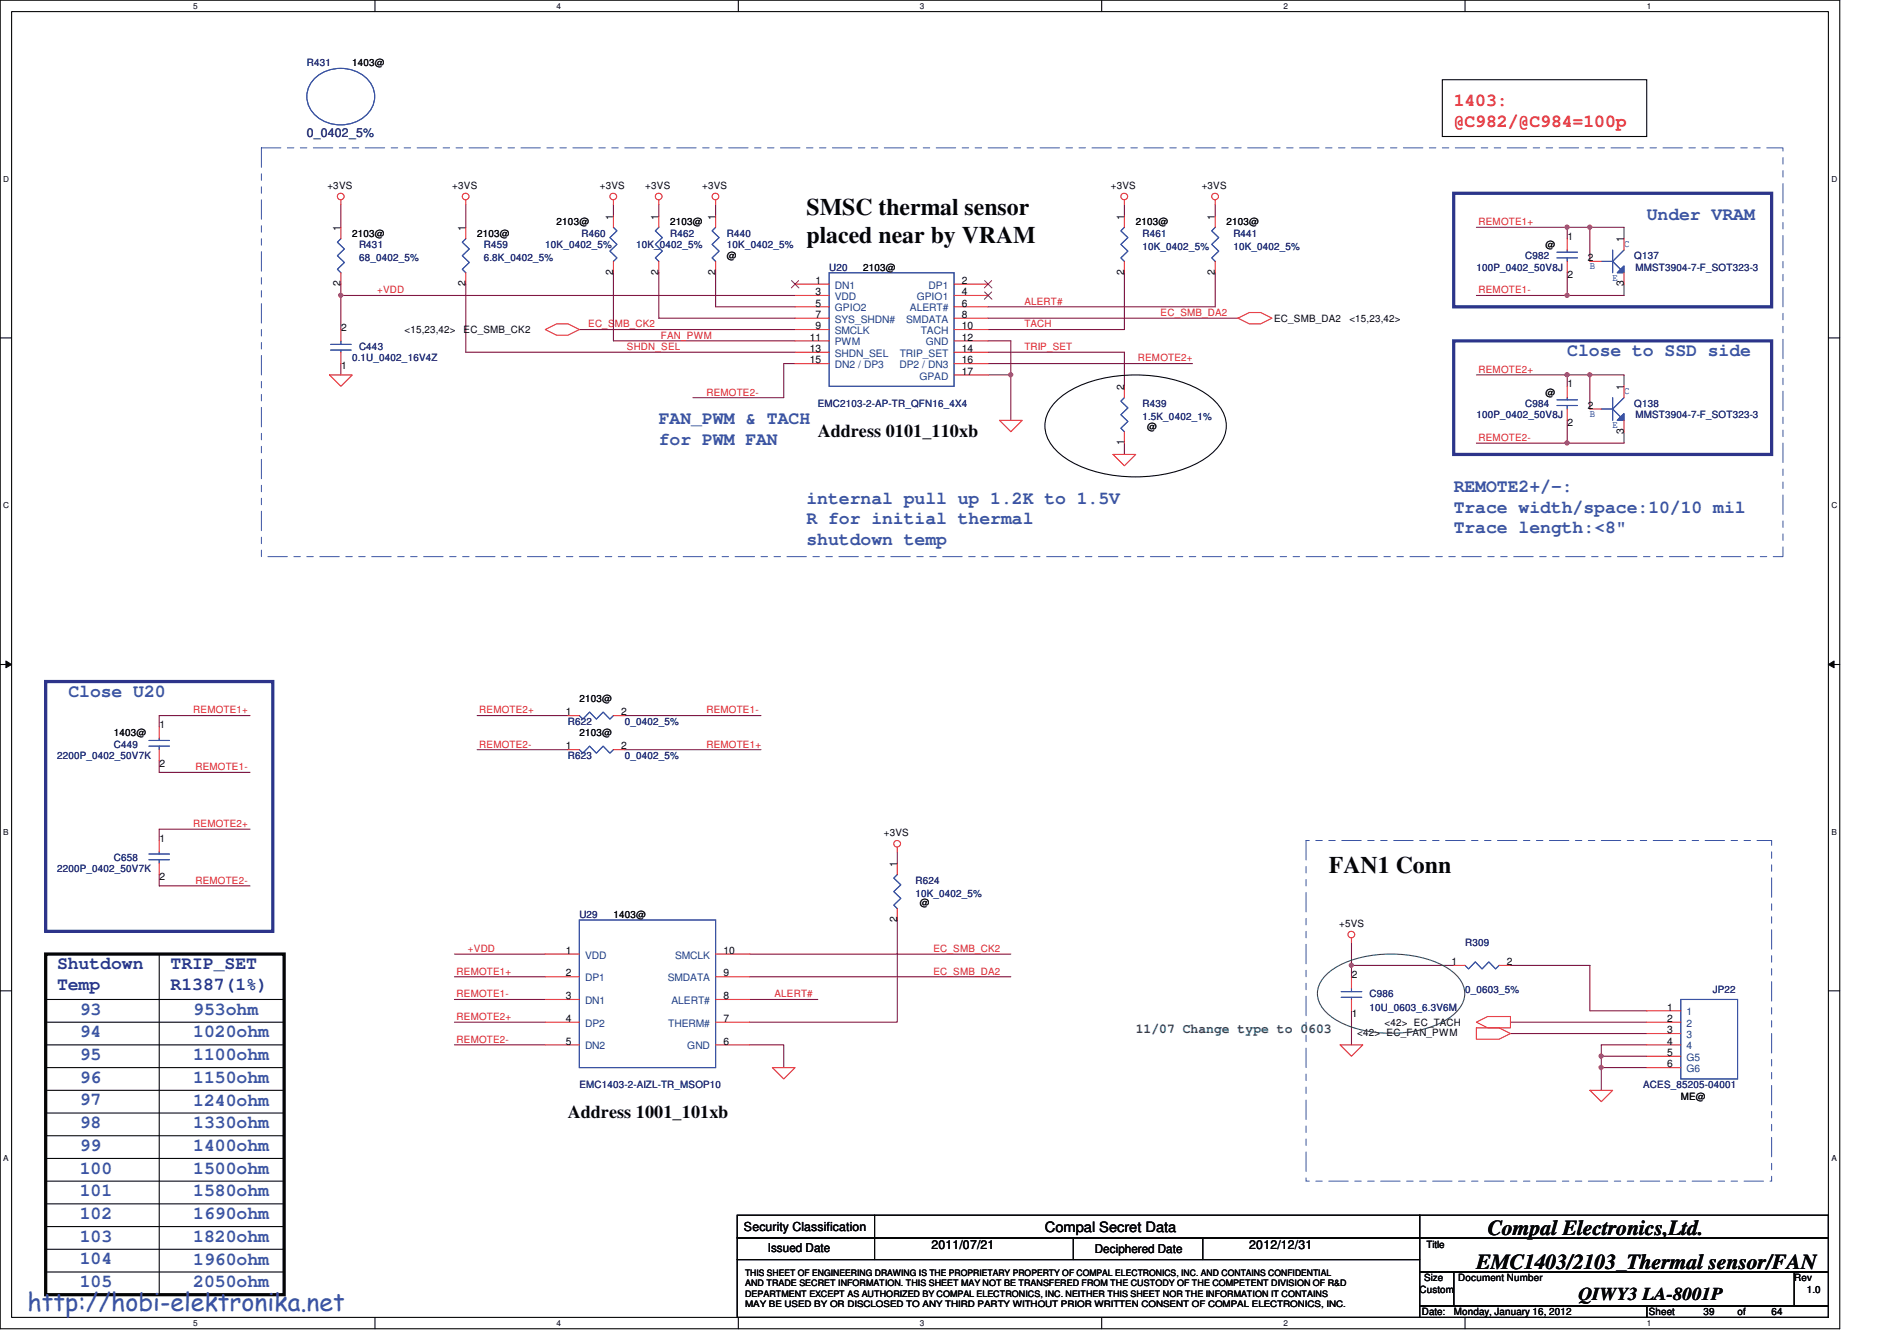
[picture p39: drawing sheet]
<svg xmlns="http://www.w3.org/2000/svg" width="297mm" height="210mm" viewBox="0 0 297 210" stroke-linecap="round" stroke-linejoin="round" font-family="sans-serif">
<defs><g id="words">
<text font-size="3.9" fill="#3953a4" x="4.3" y="205.2">http://hobi-elektronika.net</text>
<g font-size="3.7" fill="#040505">
<text x="126.3" y="33.7">SMSC thermal sensor</text>
<text x="126.3" y="38">placed near by VRAM</text>
<text x="208.1" y="136.8">FAN1 Conn</text>
</g>
<g font-size="3.3" fill="#040505">
<text x="233" y="193.3">Compal Electronics,Ltd.</text>
<text x="231.2" y="198.7">EMC1403/2103_Thermal sensor/FAN</text>
</g>
<g font-size="2.8" fill="#ec2426">
<text x="227.6" y="16.7">1403:</text>
<text x="227.6" y="19.9">@C982/@C984=100p</text>
</g>
<g font-size="2.8" fill="#3a53a4">
<text x="257.8" y="34.4">Under VRAM</text>
<text x="245.4" y="55.7">Close to SSD side</text>
<text x="103.2" y="66.4">FAN_PWM &amp; TACH</text>
<text x="103.2" y="69.6">for PWM FAN</text>
<text x="227.6" y="77.1">REMOTE2+/-:</text>
<text x="126.3" y="78.9">internal pull up 1.2K to 1.5V</text>
<text x="126.3" y="82.1">R for initial thermal</text>
<text x="227.6" y="80.3">Trace width/space:10/10 mil</text>
<text x="227.6" y="83.5">Trace length:&lt;8&quot;</text>
<text x="126.3" y="85.3">shutdown temp</text>
<text x="10.7" y="109.1">Close U20</text>
<text x="12.5" y="158.9">93</text>
<text x="30.3" y="158.9">953ohm</text>
<text x="12.5" y="162.4">94</text>
<text x="12.5" y="166">95</text>
<text x="30.3" y="162.4">1020ohm</text>
<text x="30.3" y="166">1100ohm</text>
<text x="12.5" y="169.5">96</text>
<text x="12.5" y="173.1">97</text>
<text x="30.3" y="169.6">1150ohm</text>
<text x="30.3" y="173.1">1240ohm</text>
<text x="12.5" y="176.7">98</text>
<text x="30.3" y="176.7">1330ohm</text>
<text x="12.5" y="180.2">99</text>
<text x="12.5" y="183.8">100</text>
<text x="30.3" y="180.2">1400ohm</text>
<text x="30.3" y="183.8">1500ohm</text>
<text x="12.5" y="187.3">101</text>
<text x="12.5" y="190.9">102</text>
<text x="30.3" y="187.3">1580ohm</text>
<text x="30.3" y="190.9">1690ohm</text>
<text x="12.5" y="194.4">103</text>
<text x="12.5" y="198">104</text>
<text x="30.3" y="194.5">1820ohm</text>
<text x="12.5" y="201.6">105</text>
<text x="30.3" y="198">1960ohm</text>
<text x="30.3" y="201.6">2050ohm</text>
</g>
<g font-size="2.8" fill="#040505">
<text x="128.1" y="68.4">Address 0101_110xb</text>
<text x="88.9" y="175.1">Address 1001_101xb</text>
<text x="247.2" y="203.5">QIWY3 LA-8001P</text>
</g>
<g font-size="2.8" fill="#2d348a">
<text x="8.9" y="151.8">Shutdown</text>
<text x="8.9" y="155">Temp</text>
<text x="26.7" y="151.8">TRIP_SET</text>
<text x="26.7" y="155">R1387(1%)</text>
</g>
<text font-size="2.2" fill="#040505" x="163.6" y="192.9">Compal Secret Data</text>
<text font-size="2.1" fill="#0a8141" x="177.8" y="161.8">11/07 Change type to 0603</text>
<text font-size="1.9" fill="#2d2d72" x="48" y="21.4">0_0402_5%</text>
<g font-size="1.9" fill="#040505">
<text x="116.5" y="192.8">Security Classification</text>
<text x="120.2" y="196.1">Issued Date</text>
<text x="145.8" y="195.6">2011/07/21</text>
<text x="171.4" y="196.3">Deciphered Date</text>
<text x="195.6" y="195.6">2012/12/31</text>
</g>
<g font-size="1.6" fill="#2d2d72">
<text x="48" y="10.4">R431</text>
<text x="56.2" y="38.8">R431</text>
<text x="56.2" y="40.9">68_0402_5%</text>
<text x="75.8" y="38.8">R459</text>
<text x="75.8" y="40.9">6.8K_0402_5%</text>
<text x="85.4" y="38.8">10K_0402_5%</text>
<text x="91.1" y="37">R460</text>
<text x="99.6" y="38.8">10K_0402_5%</text>
<text x="104.9" y="37">R462</text>
<text x="113.8" y="37">R440</text>
<text x="113.8" y="38.8">10K_0402_5%</text>
<text x="178.9" y="37">R461</text>
<text x="178.9" y="39.2">10K_0402_5%</text>
<text x="193.1" y="37">R441</text>
<text x="193.1" y="39.2">10K_0402_5%</text>
<text x="238.8" y="40.6">C982</text>
<text x="255.9" y="40.6">Q137</text>
<text x="129.8" y="42.4">U20</text>
<text x="231.2" y="42.4">100P_0402_50V8J</text>
<text x="256.1" y="42.4">MMST3904-7-F_SOT323-3</text>
<text x="55.2" y="56.6">0.1U_0402_16V4Z</text>
<text x="56.2" y="54.8">C443</text>
<text x="128.1" y="63.7">EMC2103-2-AP-TR_QFN16_4X4</text>
<text x="178.9" y="63.7">R439</text>
<text x="178.9" y="65.8">1.5K_0402_1%</text>
<text x="231.2" y="65.5">100P_0402_50V8J</text>
<text x="238.8" y="63.7">C984</text>
<text x="255.9" y="63.7">Q138</text>
<text x="256.1" y="65.5">MMST3904-7-F_SOT323-3</text>
<text x="88.9" y="113.5">R622</text>
<text x="97.8" y="113.5">0_0402_5%</text>
<text x="8.9" y="118.8">2200P_0402_50V7K</text>
<text x="17.8" y="117">C449</text>
<text x="88.9" y="118.8">R623</text>
<text x="97.8" y="118.8">0_0402_5%</text>
<text x="8.9" y="136.6">2200P_0402_50V7K</text>
<text x="17.8" y="134.8">C658</text>
<text x="90.7" y="143.7">U29</text>
<text x="143.3" y="138.4">R624</text>
<text x="143.3" y="140.5">10K_0402_5%</text>
<text x="229.4" y="148.2">R309</text>
<text x="229.4" y="155.4">0_0603_5%</text>
<text x="268.2" y="155.4">JP22</text>
<text x="214.5" y="156.2">C986</text>
<text x="214.5" y="158.3">10U_0603_6.3V6M</text>
<text x="90.7" y="170.4">EMC1403-2-AIZL-TR_MSOP10</text>
<text x="257.3" y="170.4">ACES_85205-04001</text>
</g>
<g font-size="1.6" fill="#040505">
<text x="55.2" y="10.4">1403@</text>
<text x="51.3" y="29.6">+3VS</text>
<text x="70.8" y="29.6">+3VS</text>
<text x="93.9" y="29.6">+3VS</text>
<text x="101" y="29.6">+3VS</text>
<text x="109.9" y="29.6">+3VS</text>
<text x="173.9" y="29.6">+3VS</text>
<text x="188.2" y="29.6">+3VS</text>
<text x="87.2" y="35.3">2103@</text>
<text x="96" y="34.4" transform="rotate(-90 96 34.4)">1</text>
<text x="103.1" y="34.4" transform="rotate(-90 103.1 34.4)">1</text>
<text x="104.9" y="35.3">2103@</text>
<text x="112" y="34.4" transform="rotate(-90 112 34.4)">1</text>
<text x="176" y="34.4" transform="rotate(-90 176 34.4)">1</text>
<text x="177.8" y="35.3">2103@</text>
<text x="190.2" y="34.4" transform="rotate(-90 190.2 34.4)">1</text>
<text x="192.1" y="35.3">2103@</text>
<text x="53.3" y="36.1" transform="rotate(-90 53.3 36.1)">1</text>
<text x="55.2" y="37">2103@</text>
<text x="72.9" y="36.1" transform="rotate(-90 72.9 36.1)">1</text>
<text x="74.7" y="37">2103@</text>
<text x="113.8" y="40.6">@</text>
<text x="242" y="38.8">@</text>
<text x="245.4" y="37.5">1</text>
<text x="248.6" y="40.9">2</text>
<text x="254.3" y="37.9" transform="rotate(-90 254.3 37.9)">1</text>
<text x="53.3" y="44.8" transform="rotate(-90 53.3 44.8)">2</text>
<text x="72.9" y="44.8" transform="rotate(-90 72.9 44.8)">2</text>
<text x="96" y="43" transform="rotate(-90 96 43)">2</text>
<text x="103.1" y="43" transform="rotate(-90 103.1 43)">2</text>
<text x="112" y="43" transform="rotate(-90 112 43)">2</text>
<text x="127.7" y="44.4">1</text>
<text x="127.7" y="46.2">3</text>
<text x="135.2" y="42.4">2103@</text>
<text x="150.6" y="46.2">4</text>
<text x="150.6" y="44.4">2</text>
<text x="176" y="43" transform="rotate(-90 176 43)">2</text>
<text x="190.2" y="43" transform="rotate(-90 190.2 43)">2</text>
<text x="245.4" y="43.6">2</text>
<text x="254.3" y="44.8" transform="rotate(-90 254.3 44.8)">3</text>
<text x="53.4" y="51.8">2</text>
<text x="63.3" y="52.2">&lt;15,23,42&gt;</text>
<text x="72.6" y="52.2">EC_SMB_CK2</text>
<text x="126.8" y="53.3">11</text>
<text x="127.7" y="48">5</text>
<text x="127.7" y="49.8">7</text>
<text x="127.7" y="51.6">9</text>
<text x="150.6" y="49.8">8</text>
<text x="150.6" y="51.6">10</text>
<text x="150.6" y="48">6</text>
<text x="150.6" y="53.3">12</text>
<text x="199.5" y="50.4">EC_SMB_DA2</text>
<text x="211.3" y="50.4">&lt;15,23,42&gt;</text>
<text x="53.4" y="57.8">1</text>
<text x="126.8" y="55.1">13</text>
<text x="126.8" y="56.9">15</text>
<text x="150.6" y="55.1">14</text>
<text x="150.6" y="58.7">17</text>
<text x="150.6" y="56.9">16</text>
<text x="176" y="61" transform="rotate(-90 176 61)">2</text>
<text x="242" y="61.9">@</text>
<text x="245.4" y="60.7">1</text>
<text x="248.6" y="64">2</text>
<text x="254.3" y="61" transform="rotate(-90 254.3 61)">1</text>
<text x="176" y="69.7" transform="rotate(-90 176 69.7)">1</text>
<text x="179.6" y="67.3">@</text>
<text x="245.4" y="66.7">2</text>
<text x="254.3" y="67.9" transform="rotate(-90 254.3 67.9)">3</text>
<text x="88.6" y="112">1</text>
<text x="90.7" y="109.9">2103@</text>
<text x="97.3" y="112">2</text>
<text x="17.8" y="115.3">1403@</text>
<text x="25" y="114">1</text>
<text x="88.6" y="117.3">1</text>
<text x="90.7" y="115.3">2103@</text>
<text x="97.3" y="117.3">2</text>
<text x="25" y="120.1">2</text>
<text x="25" y="131.8">1</text>
<text x="138.4" y="130.9">+3VS</text>
<text x="25" y="137.8">2</text>
<text x="140.5" y="135.7" transform="rotate(-90 140.5 135.7)">1</text>
<text x="96.1" y="143.7">1403@</text>
<text x="144.1" y="141.9">@</text>
<text x="88.6" y="149.3">1</text>
<text x="113.3" y="149.3">10</text>
<text x="140.5" y="144.4" transform="rotate(-90 140.5 144.4)">2</text>
<text x="209.7" y="145.2">+5VS</text>
<text x="88.6" y="152.9">2</text>
<text x="113.3" y="152.9">9</text>
<text x="211.7" y="153.1">2</text>
<text x="227.3" y="151.1">1</text>
<text x="236" y="151.1">2</text>
<text x="88.6" y="156.5">3</text>
<text x="88.6" y="160">4</text>
<text x="113.3" y="156.5">8</text>
<text x="113.3" y="160">7</text>
<text x="211.7" y="159.2">1</text>
<text x="216.8" y="160.6">&lt;42&gt; EC_TACH</text>
<text x="261.1" y="158.2">1</text>
<text x="261.1" y="160">2</text>
<text x="261.1" y="161.8">3</text>
<text x="88.6" y="163.6">5</text>
<text x="113.3" y="163.6">6</text>
<text x="212.5" y="162.2">&lt;42&gt; EC_FAN_PWM</text>
<text x="261.1" y="165.4">5</text>
<text x="261.1" y="167.1">6</text>
<text x="261.1" y="163.6">4</text>
<text x="263.2" y="172.2">ME@</text>
<text x="223.3" y="195.4">Title</text>
<text x="222.3" y="202.4">Custom</text>
<text x="223" y="200.6">Size</text>
<text x="228.3" y="200.6">Document Number</text>
<text x="281" y="200.6">Rev</text>
<text x="282.9" y="202.4">1.0</text>
<text x="222.6" y="205.9">Date:</text>
<text x="227.6" y="205.9">Monday, January 16, 2012</text>
<text x="258.2" y="205.9">Sheet</text>
<text x="266.7" y="205.9">39</text>
<text x="272.1" y="205.9">of</text>
<text x="277.4" y="205.9">64</text>
</g>
<g font-size="1.6" fill="#ec2426">
<text x="231.5" y="35.3">REMOTE1+</text>
<text x="59.1" y="45.9">+VDD</text>
<text x="160.4" y="47.7">ALERT#</text>
<text x="231.5" y="45.9">REMOTE1-</text>
<text x="92.1" y="51.3">EC_SMB_CK2</text>
<text x="103.5" y="53">FAN_PWM</text>
<text x="160.4" y="51.3">TACH</text>
<text x="181.7" y="49.5">EC_SMB_DA2</text>
<text x="98.2" y="54.8">SHDN_SEL</text>
<text x="160.4" y="54.8">TRIP_SET</text>
<text x="178.2" y="56.6">REMOTE2+</text>
<text x="231.5" y="58.4">REMOTE2+</text>
<text x="110.6" y="61.9">REMOTE2-</text>
<text x="231.5" y="69">REMOTE2-</text>
<text x="30.3" y="111.7">REMOTE1+</text>
<text x="75.1" y="111.7">REMOTE2+</text>
<text x="110.6" y="111.7">REMOTE1-</text>
<text x="75.1" y="117">REMOTE2-</text>
<text x="110.6" y="117">REMOTE1+</text>
<text x="30.6" y="120.6">REMOTE1-</text>
<text x="30.3" y="129.5">REMOTE2+</text>
<text x="30.6" y="138.4">REMOTE2-</text>
<text x="73.3" y="149.1">+VDD</text>
<text x="146.2" y="149.1">EC_SMB_CK2</text>
<text x="71.5" y="152.6">REMOTE1+</text>
<text x="146.2" y="152.6">EC_SMB_DA2</text>
<text x="71.5" y="159.7">REMOTE2+</text>
<text x="71.5" y="156.2">REMOTE1-</text>
<text x="121.3" y="156.2">ALERT#</text>
<text x="71.5" y="163.3">REMOTE2-</text>
</g>
<g font-size="1.6" fill="#3a53a4">
<text x="254.3" y="38.6">C</text>
<text x="249" y="42.2">B</text>
<text x="252.5" y="43.9">E</text>
<text x="249" y="65.3">B</text>
<text x="254.3" y="61.7">C</text>
<text x="252.5" y="67.1">E</text>
</g>
<g font-size="1.6" fill="#1d437e">
<text x="130.7" y="45.2">DN1</text>
<text x="130.7" y="47">VDD</text>
<text x="143.5" y="47">GPIO1</text>
<text x="145.4" y="45.2">DP1</text>
<text x="130.7" y="48.8">GPIO2</text>
<text x="130.7" y="50.5">SYS_SHDN#</text>
<text x="130.7" y="52.3">SMCLK</text>
<text x="141.9" y="50.5">SMDATA</text>
<text x="142.5" y="48.8">ALERT#</text>
<text x="144.2" y="52.3">TACH</text>
<text x="130.7" y="54.1">PWM</text>
<text x="130.7" y="55.9">SHDN_SEL</text>
<text x="130.7" y="57.7">DN2 / DP3</text>
<text x="140.8" y="57.7">DP2 / DN3</text>
<text x="140.9" y="55.9">TRIP_SET</text>
<text x="144" y="59.4">GPAD</text>
<text x="144.9" y="54.1">GND</text>
<text x="91.6" y="153.7">DP1</text>
<text x="91.6" y="150.1">VDD</text>
<text x="104.6" y="153.7">SMDATA</text>
<text x="105.7" y="150.1">SMCLK</text>
<text x="91.6" y="157.2">DN1</text>
<text x="91.6" y="160.8">DP2</text>
<text x="104.6" y="160.8">THERM#</text>
<text x="105.2" y="157.2">ALERT#</text>
<text x="264.1" y="159">1</text>
<text x="264.1" y="160.8">2</text>
<text x="91.6" y="164.3">DN2</text>
<text x="107.6" y="164.3">GND</text>
<text x="264.1" y="162.6">3</text>
<text x="264.1" y="166.1">G5</text>
<text x="264.1" y="167.9">G6</text>
<text x="264.1" y="164.3">4</text>
</g>
<g font-size="1.4" fill="#040505">
<text x="116.7" y="199.8">THIS SHEET OF ENGINEERING DRAWING IS THE PROPRIETARY PROPERTY OF COMPAL ELECTRONICS, INC. AND CONTAINS CONFIDENTIAL</text>
<text x="116.7" y="201.4">AND TRADE SECRET INFORMATION. THIS SHEET MAY NOT BE TRANSFERED FROM THE CUSTODY OF THE COMPETENT DIVISION OF R&amp;D</text>
<text x="116.7" y="203.1">DEPARTMENT EXCEPT AS AUTHORIZED BY COMPAL ELECTRONICS, INC. NEITHER THIS SHEET NOR THE INFORMATION IT CONTAINS</text>
<text x="116.7" y="204.7">MAY BE USED BY OR DISCLOSED TO ANY THIRD PARTY WITHOUT PRIOR WRITTEN CONSENT OF COMPAL ELECTRONICS, INC.</text>
</g>
<g font-size="1.3" fill="#040505">
<text x="30.3" y="1.4">5</text>
<text x="87.2" y="1.4">4</text>
<text x="144.1" y="1.4">3</text>
<text x="201" y="1.4">2</text>
<text x="257.8" y="1.4">1</text>
<text x=".5" y="28.5">D</text>
<text x="286.8" y="28.5">D</text>
<text x=".5" y="79.6">C</text>
<text x="286.8" y="79.6">C</text>
<text x=".5" y="130.7">B</text>
<text x="286.8" y="130.7">B</text>
<text x=".5" y="181.8">A</text>
<text x="286.8" y="181.8">A</text>
<text x="30.3" y="207.6">5</text>
<text x="87.2" y="207.6">4</text>
<text x="144.1" y="207.6">3</text>
<text x="201" y="207.6">2</text>
<text x="257.8" y="207.6">1</text>
</g>
</g></defs>
<path d="M0 0h288.1v208.1h-288.1zM1.8 1.8h284.5v204.5h-284.5z" fill="none" stroke="#040505" stroke-width=".17"/>
<g fill="#fff">
<path d="M30.3 .2h.6v1.4h-.6z"/>
<path d="M30.3 206.5h.6v1.4h-.6z"/>
</g>
<path d="M58.7 0v1.8M58.7 206.3v1.8" fill="none" stroke="#040505" stroke-width=".17"/>
<g fill="#fff">
<path d="M87.2 .2h.6v1.4h-.6z"/>
<path d="M87.2 206.5h.6v1.4h-.6z"/>
</g>
<path d="M115.6 0v1.8M115.6 206.3v1.8" fill="none" stroke="#040505" stroke-width=".17"/>
<g fill="#fff">
<path d="M144.1 .2h.6v1.4h-.6z"/>
<path d="M144.1 206.5h.6v1.4h-.6z"/>
</g>
<path d="M172.5 0v1.8M172.5 206.3v1.8" fill="none" stroke="#040505" stroke-width=".17"/>
<g fill="#fff">
<path d="M201 .2h.6v1.4h-.6z"/>
<path d="M201 206.5h.6v1.4h-.6z"/>
</g>
<path d="M229.4 0v1.8M229.4 206.3v1.8" fill="none" stroke="#040505" stroke-width=".17"/>
<g fill="#fff">
<path d="M257.8 .2h.7v1.4h-.7z"/>
<path d="M257.8 206.5h.7v1.4h-.7z"/>
<path d="M.5 27.3h.9v1.4h-.9z"/>
<path d="M286.8 27.3h.9v1.4h-.9z"/>
<path d="M.5 78.4h.9v1.4h-.9z"/>
<path d="M286.8 78.4h.9v1.4h-.9z"/>
</g>
<path d="M0 52.9h1.8M286.3 52.9h1.8" fill="none" stroke="#040505" stroke-width=".17"/>
<g fill="#fff">
<path d="M.5 129.6h.8v1.4h-.8z"/>
<path d="M286.8 129.6h.8v1.4h-.8z"/>
</g>
<path d="M0 104.1h1.8M286.3 104.1h1.8" fill="none" stroke="#040505" stroke-width=".17"/>
<path d="M.9 103.5l.9 .6-.9 .5z" fill="#040505"/>
<path d="M.9 103.5l.9 .6-.9 .5z" fill="none" stroke="#040505" stroke-width=".16"/>
<path d="M286.3 104.1l.9-.6v1.1z" fill="#040505"/>
<path d="M286.3 104.1l.9-.6v1.1z" fill="none" stroke="#040505" stroke-width=".16"/>
<g fill="#fff">
<path d="M.5 180.7h.8v1.4h-.8z"/>
<path d="M286.8 180.7h.8v1.4h-.8z"/>
</g>
<path d="M0 155.1h1.8M286.3 155.1h1.8" fill="none" stroke="#040505" stroke-width=".17"/>
<path d="M254.3 35.6v1.8M245.4 58.7v1.8M249 58.7h5.3v1.8M254.3 44.5v1.8M245.4 65.8v3.6M254.3 67.6v1.8" fill="none" stroke="#7f1542" stroke-width=".17"/>
<circle cx="248.9" cy="58.7" r=".32" fill="#b8529f"/>
<circle cx="248.9" cy="58.7" r=".32" fill="none" stroke="#b8529f" stroke-width=".17"/>
<path d="M245.4 35.6v1.8M249 35.6h5.3M245.4 42.7v3.6h8.9" fill="none" stroke="#7f1542" stroke-width=".17"/>
<circle cx="245.4" cy="46.2" r=".32" fill="#b8529f"/>
<circle cx="245.4" cy="46.2" r=".32" fill="none" stroke="#b8529f" stroke-width=".17"/>
<path d="M250.7 167.2v3.5" fill="none" stroke="#7f1542" stroke-width=".17"/>
<circle cx="250.7" cy="167.1" r=".32" fill="#b8529f"/>
<circle cx="250.7" cy="167.1" r=".32" fill="none" stroke="#b8529f" stroke-width=".17"/>
<path d="M249 35.6v5.3" fill="none" stroke="#7f1542" stroke-width=".17"/>
<circle cx="248.9" cy="35.6" r=".32" fill="#b8529f"/>
<circle cx="248.9" cy="35.6" r=".32" fill="none" stroke="#b8529f" stroke-width=".17"/>
<path d="M245.4 35.6h3.6M245.4 58.7h3.6v5.3" fill="none" stroke="#7f1542" stroke-width=".17"/>
<circle cx="245.4" cy="58.7" r=".32" fill="#b8529f"/>
<circle cx="245.4" cy="58.7" r=".32" fill="none" stroke="#b8529f" stroke-width=".17"/>
<path d="M245.4 69.4h8.9" fill="none" stroke="#7f1542" stroke-width=".17"/>
<circle cx="245.4" cy="69.4" r=".32" fill="#b8529f"/>
<circle cx="245.4" cy="69.4" r=".32" fill="none" stroke="#b8529f" stroke-width=".17"/>
<path d="M211.6 158.3v5.3M250.7 163.6h7.1M257.8 165.4h-7.1v1.8h7.1" fill="none" stroke="#7f1542" stroke-width=".17"/>
<circle cx="250.7" cy="165.4" r=".32" fill="#b8529f"/>
<circle cx="250.7" cy="165.4" r=".32" fill="none" stroke="#b8529f" stroke-width=".17"/>
<path d="M211.6 151.2v1.7" fill="none" stroke="#7f1542" stroke-width=".17"/>
<circle cx="211.6" cy="151.1" r=".32" fill="#b8529f"/>
<circle cx="211.6" cy="151.1" r=".32" fill="none" stroke="#b8529f" stroke-width=".17"/>
<path d="M53.4 32v3.6M112.1 32v1.8M96.1 53.4h28.4M112.1 42.7v5.3h12.4M154.7 58.7h3.6M176.1 69.4v1.8M211.6 147.6v3.6h16M236.5 151.2h12.5v7.1h8.8M236.5 160.1h21.3M236.5 161.8h21.3M250.7 163.6v1.8" fill="none" stroke="#7f1542" stroke-width=".17"/>
<circle cx="158.3" cy="58.7" r=".32" fill="#b8529f"/>
<circle cx="158.3" cy="58.7" r=".32" fill="none" stroke="#b8529f" stroke-width=".17"/>
<path d="M103.2 32v1.8M53.4 46.3h71.1M53.4 44.5v7.1M90.7 51.6h33.8M103.2 49.8h21.3M154.7 49.8h39.1M154.7 56.9h32M190.3 42.7v5.3h-35.6M108.5 62.3h14.2" fill="none" stroke="#7f1542" stroke-width=".17"/>
<circle cx="53.4" cy="46.2" r=".32" fill="#b8529f"/>
<circle cx="53.4" cy="46.2" r=".32" fill="none" stroke="#b8529f" stroke-width=".17"/>
<g fill="none" stroke="#7f1542" stroke-width=".17">
<path d="M72.9 32v3.6M96.1 32v1.8M176.1 32v1.8M190.3 32v1.8M231.2 35.6h14.2M53.4 56.9v1.8M72.9 44.5v10.7h51.6M96.1 42.7v10.7M103.2 42.7v7.1M124.5 56.9h-1.8v5.4M154.7 55.2h21.4v5.3M154.7 53.4h3.6v12.4"/>
<path d="M176.1 42.7v8.9h-21.4M231.2 46.3h14.2M24.9 119.2v1.7h14.3M39.2 112.1h-14.3v1.7M74.7 117.4h14.2M74.7 112.1h14.2M97.8 117.4h21.4M97.8 112.1h21.4M24.9 136.9v1.8h14.3M39.2 129.8h-14.3v1.8M140.5 133.4v1.8M71.2 152.9h14.2"/>
<path d="M71.2 156.5h14.2M71.2 149.4h14.2M117.4 152.9h40.9M117.4 149.4h40.9M117.4 156.5h10.7M140.5 144.1v16h-23.1M71.2 160.1h14.2M71.2 163.6h14.2M117.4 163.6h5.3v3.6"/>
</g>
<circle cx="245.4" cy="35.6" r=".32" fill="#b8529f"/>
<circle cx="245.4" cy="35.6" r=".32" fill="none" stroke="#b8529f" stroke-width=".17"/>
<path d="M231.2 58.7h14.2M231.2 69.4h14.2" fill="none" stroke="#7f1542" stroke-width=".17"/>
<g fill="none" stroke="#ec2426" stroke-width=".17">
<path d="M53.4 31.3v.7M53.4 35.6v1.8M72.9 31.3v.7M72.9 35.6v1.8M96.1 31.3v.7M103.2 31.3v.7M103.2 33.8v1.8M112.1 31.3v.7M112.1 33.8v1.8M176.1 31.3v.7M190.3 31.3v.7M190.3 33.8v1.8"/>
<path d="M245.4 37.4v1.8M51.6 58.7h3.6l-1.8 1.8zM53.4 42.7v1.8M53.4 51.6v1.8M53.4 55.2v1.7M72.9 42.7v1.8M85.4 51.6l1.8-.9h1.7l1.8 .9-1.8 .9h-1.7zM103.2 40.9v1.8M112.1 40.9v1.8M124.5 44.5h5.3M124.5 46.3h5.3M124.5 48h5.3"/>
<path d="M124.5 49.8h5.3M124.5 51.6h5.3M124.5 53.4h5.3M124.5 55.2h5.3M124.5 56.9h5.3M149.4 44.5h5.3M149.4 46.3h5.3M149.4 48h5.3M149.4 49.8h5.3M149.4 51.6h5.3M149.4 53.4h5.3M149.4 55.2h5.3"/>
<path d="M149.4 56.9h5.3M149.4 58.7h5.3M190.3 40.9v1.8M193.8 49.8l1.8-.9h1.8l1.8 .9-1.8 .9h-1.8zM245.4 40.9v1.8M156.5 65.8h3.6l-1.8 1.8zM174.3 71.2h3.5l-1.7 1.7zM176.1 60.5v1.8M176.1 67.6v1.8M24.9 113.8v1.8M24.9 117.4v1.8M88.9 112.1h1.8"/>
<path d="M88.9 117.4h1.8M96.1 112.1h1.7M96.1 117.4h1.7M24.9 131.6v1.8M24.9 135.2v1.7M140.5 132.7v.7M140.5 135.2v1.7M85.4 156.5h5.3M85.4 152.9h5.3M85.4 149.4h5.3M112.1 156.5h5.3M112.1 152.9h5.3"/>
<path d="M112.1 149.4h5.3M140.5 142.3v1.8M211.6 146.9v.7M211.6 152.9v1.8M211.6 156.5v1.8M227.6 151.2h1.8M234.7 151.2h1.8M257.8 158.3h5.4M85.4 163.6h5.3M85.4 160.1h5.3M112.1 163.6h5.3M112.1 160.1h5.3"/>
<path d="M120.9 167.2h3.6l-1.8 1.7zM209.8 163.6h3.6l-1.8 1.8zM231.2 160.1l1.8-.9h3.5v1.7h-3.5zM231.2 160.9h3.5l1.8 .9-1.8 .9h-3.5zM249 170.7h3.5l-1.8 1.8zM257.8 163.6h5.4M257.8 160.1h5.4M257.8 161.8h5.4M257.8 165.4h5.4M257.8 167.2h5.4"/>
<circle cx="53.4" cy="30.8" r=".52"/>
<circle cx="72.9" cy="30.8" r=".52"/>
<circle cx="96" cy="30.8" r=".52"/>
<circle cx="103.1" cy="30.8" r=".52"/>
<circle cx="112" cy="30.8" r=".52"/>
<circle cx="176" cy="30.8" r=".52"/>
<circle cx="190.3" cy="30.8" r=".52"/>
<circle cx="140.5" cy="132.1" r=".52"/>
<circle cx="211.6" cy="146.3" r=".52"/>
</g>
<g fill="none" stroke="#040505" stroke-width=".17">
<path d="M225.8 12.5h32v8.9h-32zM165.8 62.4a17.7 17.7 0 0 1 10.3-3.6 21 21 0 0 1 12.8 2.9 6.3 6.3 0 0 1 3.1 5 6.3 6.3 0 0 1-3.1 5 21.5 21.5 0 0 1-15.9 2.5 14.8 14.8 0 0 1-7.9-4 5 5 0 0 1 0-7zM7.2 156.5h37.3M24.9 149.4v53.3M7.2 160.1h37.3M7.2 163.6h37.3M7.2 167.2h37.3M7.2 170.7h37.3M7.2 174.3h37.3M7.2 177.8h37.3M7.2 181.4h37.3M7.2 185h37.3"/>
<path d="M7.2 188.5h37.3M7.2 192.1h37.3M7.2 195.6h37.3M7.2 199.2h37.3M115.4 190.3h106.9v3.5h-106.9zM115.4 193.8h106.9v3.4h-106.9zM115.4 197.2h106.9v9.1h-106.9zM136.9 190.3v6.9M168.1 193.8v3.4M188.3 193.8v3.4M222.3 190.3h64v3.5h-64zM222.3 193.8h64v5.4h-64z"/>
<path d="M222.3 199.2h5.3v5.3h-5.3zM227.6 199.2h53.4v5.3h-53.4zM281 199.2h5.3v5.3h-5.3zM222.3 204.5h35.5v1.8h-35.5zM257.8 204.5h28.5v1.8h-28.5z"/>
</g>
<path d="M227.6 30.3h49.8v17.7h-49.8zM227.6 53.4h49.8v17.8h-49.8zM7.2 106.7h35.5v39.1h-35.5z" fill="none" stroke="#2d348a" stroke-width=".51"/>
<path d="M40.9 23.2h238.3v64h-238.3zM204.5 131.6h72.9v53.4h-72.9z" fill="none" stroke="#3a53a4" stroke-width=".16" stroke-dasharray="3 1 1 1 1 1"/>
<path d="M7.2 149.4h37.3v53.3h-37.3z" fill="none" stroke="#040505" stroke-width=".51"/>
<path d="M207.9 152.4a15.2 15.2 0 0 1 9.9-3 15.3 15.3 0 0 1 10 3 3.9 3.9 0 0 1 0 6.3 15.2 15.2 0 0 1-10 3.1 15.2 15.2 0 0 1-9.9-3.1 3.9 3.9 0 0 1 0-6.3z" fill="none" stroke="#0a8141" stroke-width=".17"/>
<g fill="none" stroke="#3a53a4" stroke-width=".17">
<path d="M49.3 12.3a6 6 0 0 1 8.6 .6 4 4 0 0 1-1.9 6 5.7 5.7 0 0 1-7.6-2.2 3.9 3.9 0 0 1 .9-4.4zM53.4 37.4l-.6 .5 1.1 1.1-1.1 1 1.1 1.1-1.1 1.1 .6 .5M72.9 37.4l-.5 .5 1.1 1.1-1.1 1 1.1 1.1-1.1 1.1 .5 .5M103.2 35.6l-.6 .5 1.1 1.1-1.1 1.1 1.1 1-1.1 1.1 .6 .5M112.1 35.6l-.6 .5 1.1 1.1-1.1 1.1 1.1 1-1.1 1.1 .6 .5M190.3 35.6l-.6 .5 1.1 1.1-1.1 1.1 1.1 1-1.1 1.1 .6 .5M243.8 39.5h3.2M245.4 39.2v.3M51.8 53.9h3.2M51.8 54.8h3.2M53.4 53.4v.5M53.4 54.8v.4"/>
<path d="M129.8 42.7h19.6v17.8h-19.6zM243.8 40.4h3.2M245.4 40.4v.5M176.1 62.3l-.6 .5 1.1 1.1-1.1 1 1.1 1.1-1.1 1.1 .6 .5M23.3 116.8h3.2M23.3 115.9h3.2M24.9 115.6v.3M24.9 116.8v.6M90.7 112.1l.6 .5 1-1.1 1.1 1.1 1-1.1 1.1 1.1 .6-.5M90.7 117.4l.6 .5 1-1.1 1.1 1.1 1-1.1 1.1 1.1 .6-.5M23.3 134.6h3.2M23.3 133.7h3.2"/>
<path d="M24.9 133.4v.3M24.9 134.6v.6M140.5 136.9l-.5 .6 1.1 1.1-1.1 1 1.1 1.1-1.1 1 .5 .6M90.7 144.1h21.4v23.1h-21.4zM210 155.3h3.2M210 156.2h3.2M211.6 154.7v.6M211.6 156.2v.3M229.4 151.2l.6 .5 1-1.1 1.1 1.1 1-1.1 1.1 1.1 .5-.5M263.2 156.5h8.9v12.4h-8.9z"/>
</g>
<path d="M123.9 43.9l1.2 1.2M125 43.9l-1.1 1.2M154.2 45.7l1.1 1.2M154.2 43.9l1.1 1.2M155.3 45.7l-1.2 1.2M155.3 43.9l-1.2 1.2" fill="none" stroke="#7f431c" stroke-width=".16"/>
<path d="M253.7 42.2l.6-.5v1h-1.1z" fill-rule="evenodd" fill="#3a53a4"/>
<path d="M252.5 39.2v3.5M254.3 39.2l-1.8 1.7 1.2 1.3M250.7 40.9h1.8M253.7 42.2l.6-.5v1h-1.1z" fill="none" stroke="#3a53a4" stroke-width=".17"/>
<path d="M253.7 42.2l.6-.5v1h-1.1z" fill-rule="evenodd" fill="#3a53a4"/>
<path d="M96.1 35.6l.5 .5-1.1 1.1 1.1 1.1-1.1 1 1.1 1.1-.5 .5M252.5 39.2v3.5M254.3 39.2l-1.8 1.7 1.2 1.3M250.7 40.9h1.8M253.7 42.2l.6-.5v1h-1.1z" fill="none" stroke="#3a53a4" stroke-width=".17"/>
<path d="M96.1 33.8v1.8M254.3 37.4v1.8M96.1 40.9v1.8M249 40.9h1.7M254.3 42.7v1.8" fill="none" stroke="#ec2426" stroke-width=".17"/>
<path d="M253.7 65.3l.6-.5v1h-1.1z" fill-rule="evenodd" fill="#3a53a4"/>
<path d="M250.7 64h1.8M252.5 62.3v3.5M253.7 65.3l.6-.5v1h-1.1zM254.3 62.3l-1.8 1.7 1.2 1.3" fill="none" stroke="#3a53a4" stroke-width=".17"/>
<path d="M253.7 65.3l.6-.5v1h-1.1z" fill-rule="evenodd" fill="#3a53a4"/>
<path d="M176.1 35.6l-.6 .5 1.1 1.1-1.1 1.1 1.1 1-1.1 1.1 .6 .5M243.8 63.5h3.2M243.8 62.6h3.2M245.4 62.3v.3M245.4 63.5v.5M250.7 64h1.8M252.5 62.3v3.5M253.7 65.3l.6-.5v1h-1.1zM254.3 62.3l-1.8 1.7 1.2 1.3" fill="none" stroke="#3a53a4" stroke-width=".17"/>
<path d="M176.1 33.8v1.8M176.1 40.9v1.8M245.4 60.5v1.8M245.4 64v1.8M249 64h1.7M254.3 60.5v1.8M254.3 65.8v1.8" fill="none" stroke="#ec2426" stroke-width=".17"/>
<circle cx="248.9" cy="58.7" r=".32" fill="#b8529f"/>
<circle cx="248.9" cy="58.7" r=".32" fill="none" stroke="#b8529f" stroke-width=".17"/>
<circle cx="245.4" cy="46.2" r=".32" fill="#b8529f"/>
<circle cx="245.4" cy="46.2" r=".32" fill="none" stroke="#b8529f" stroke-width=".17"/>
<circle cx="250.7" cy="167.1" r=".32" fill="#b8529f"/>
<circle cx="250.7" cy="167.1" r=".32" fill="none" stroke="#b8529f" stroke-width=".17"/>
<circle cx="248.9" cy="35.6" r=".32" fill="#b8529f"/>
<circle cx="248.9" cy="35.6" r=".32" fill="none" stroke="#b8529f" stroke-width=".17"/>
<circle cx="245.4" cy="58.7" r=".32" fill="#b8529f"/>
<circle cx="245.4" cy="58.7" r=".32" fill="none" stroke="#b8529f" stroke-width=".17"/>
<circle cx="245.4" cy="69.4" r=".32" fill="#b8529f"/>
<circle cx="245.4" cy="69.4" r=".32" fill="none" stroke="#b8529f" stroke-width=".17"/>
<circle cx="250.7" cy="165.4" r=".32" fill="#b8529f"/>
<circle cx="250.7" cy="165.4" r=".32" fill="none" stroke="#b8529f" stroke-width=".17"/>
<circle cx="211.6" cy="151.1" r=".32" fill="#b8529f"/>
<circle cx="211.6" cy="151.1" r=".32" fill="none" stroke="#b8529f" stroke-width=".17"/>
<circle cx="158.3" cy="58.7" r=".32" fill="#b8529f"/>
<circle cx="158.3" cy="58.7" r=".32" fill="none" stroke="#b8529f" stroke-width=".17"/>
<circle cx="53.4" cy="46.2" r=".32" fill="#b8529f"/>
<circle cx="53.4" cy="46.2" r=".32" fill="none" stroke="#b8529f" stroke-width=".17"/>
<circle cx="245.4" cy="35.6" r=".32" fill="#b8529f"/>
<circle cx="245.4" cy="35.6" r=".32" fill="none" stroke="#b8529f" stroke-width=".17"/>
<use href="#words"/>
</svg>
